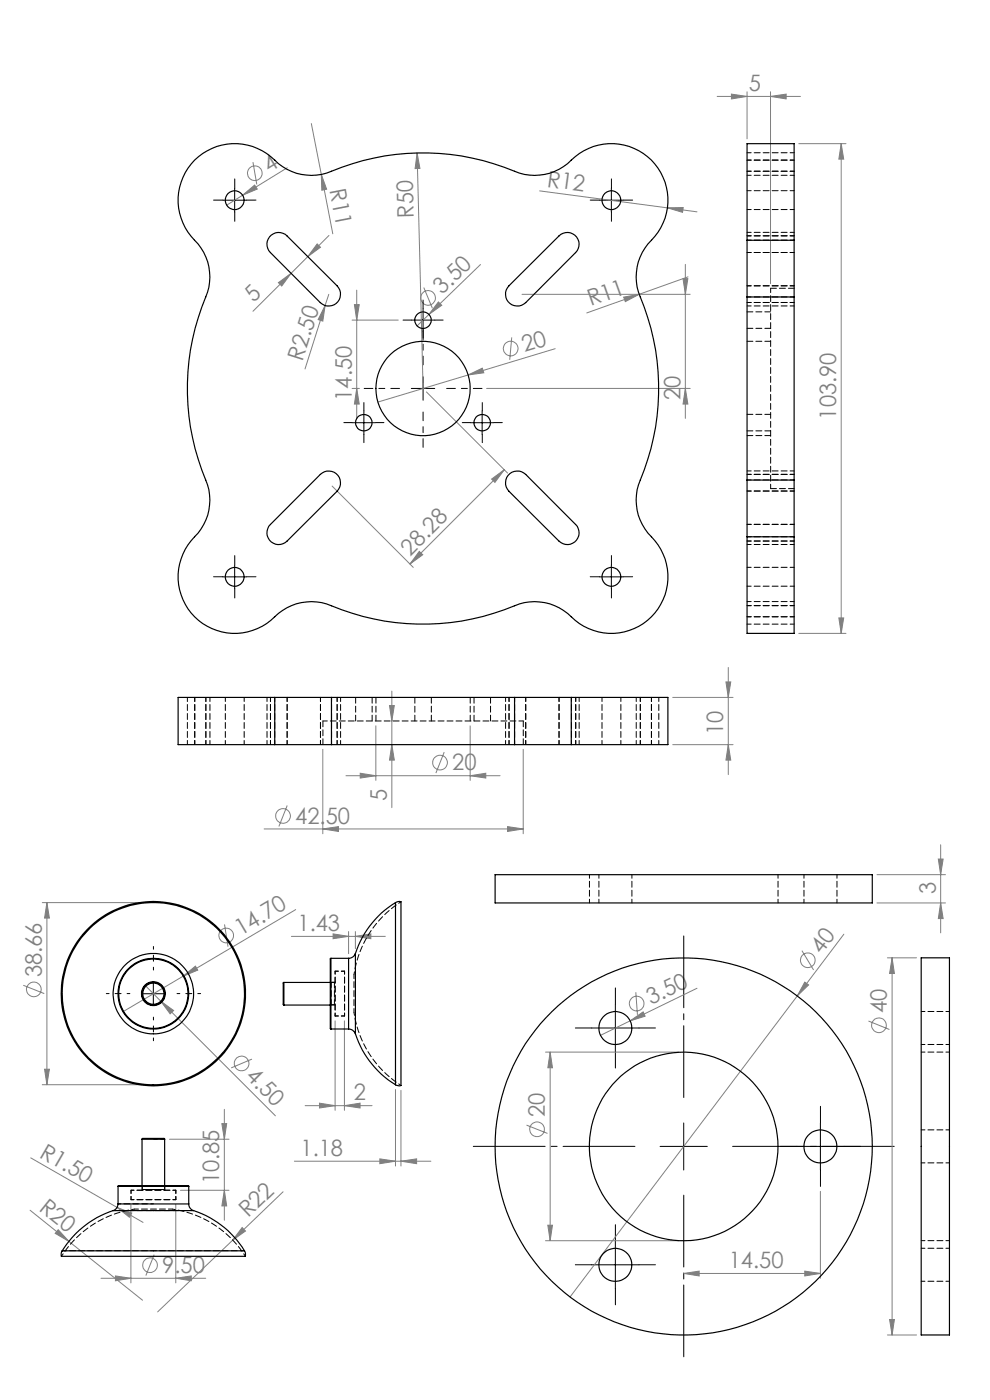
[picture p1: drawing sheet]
<svg xmlns="http://www.w3.org/2000/svg" width="210mm" height="297mm" viewBox="0 0 210 297" stroke-linecap="round" stroke-linejoin="round" font-family="sans-serif">
<defs><g id="words">
<g font-size="4.8" fill="#808080">
<text x="158.9" y="19.4">5</text>
<text x="57.1" y="36.8" transform="rotate(-32 57.1 36.8)">4</text>
<text x="69.9" y="40.3" transform="rotate(79 69.9 40.3)">R11</text>
<text x="115.9" y="39.6" transform="rotate(8 115.9 39.6)">R12</text>
<text x="87.8" y="46.2" transform="rotate(-91 87.8 46.2)">R50</text>
<text x="53.8" y="64.4" transform="rotate(-45 53.8 64.4)">5</text>
<text x="93.8" y="62.6" transform="rotate(-44 93.8 62.6)">3.50</text>
<text x="125.3" y="64.9" transform="rotate(-20 125.3 64.9)">R11</text>
<text x="64.2" y="76.7" transform="rotate(-72 64.2 76.7)">R2.50</text>
<text x="111.3" y="74.8" transform="rotate(-17 111.3 74.8)">20</text>
<text x="74.6" y="85" transform="rotate(-90 74.6 85)">14.50</text>
<text x="144.3" y="84.9" transform="rotate(-90 144.3 84.9)">20</text>
<text x="177.4" y="89" transform="rotate(-90 177.4 89)">103.90</text>
<text x="87" y="118.1" transform="rotate(-45 87 118.1)">28.28</text>
<text x="153.4" y="156" transform="rotate(-90 153.4 156)">10</text>
<text x="95.9" y="163.4">20</text>
<text x="82.1" y="170" transform="rotate(-90 82.1 170)">5</text>
<text x="62.6" y="174.7">42.50</text>
<text x="198.5" y="189.7" transform="rotate(-90 198.5 189.7)">3</text>
<text x="63.1" y="197.5">1.43</text>
<text x="51.1" y="198.6" transform="rotate(-31 51.1 198.6)">14.70</text>
<text x="174.2" y="202.6" transform="rotate(-53 174.2 202.6)">40</text>
<text x="8.8" y="207.3" transform="rotate(-90 8.8 207.3)">38.66</text>
<text x="138.1" y="213.2" transform="rotate(-26 138.1 213.2)">3.50</text>
<text x="188.1" y="214.9" transform="rotate(-90 188.1 214.9)">40</text>
<text x="51.9" y="228.6" transform="rotate(45 51.9 228.6)">4.50</text>
<text x="75.1" y="233.5">2</text>
<text x="115.6" y="237" transform="rotate(-90 115.6 237)">20</text>
<text x="8.2" y="245.3" transform="rotate(30 8.2 245.3)">R1.50</text>
<text x="63.7" y="245.3">1.18</text>
<text x="46.5" y="251.2" transform="rotate(-90 46.5 251.2)">10.85</text>
<text x="8.1" y="256.7" transform="rotate(39 8.1 256.7)">R20</text>
<text x="52.6" y="258.5" transform="rotate(-44 52.6 258.5)">R22</text>
<text x="154.6" y="269.1">14.50</text>
<text x="34.4" y="270">9.50</text>
</g>
</g></defs>
<g fill="none" stroke="#808080" stroke-width=".21">
<path d="M155.2 20l3.3 .5-3.3 .5zM158.5 19.5v10M163.4 19.5v40.7M53.7 34.4l.8 4.7M60.9 35.6l-9.4 5.8M66 26.2l2.2 10.8M68.2 37l1.1 3.1-1 .3zM68.2 37l2.4 12.6M88.5 32.5l.6 3.2-1 .1zM88.5 32.5l1.2 49.9M152.1 20.5h17.7M163.4 20.5l3.4-.5v1z"/>
<path d="M169.4 30.5h10.1M178.4 30.5l.6 3.3h-1.1zM178.4 30.5v103.9M51.5 41.4l2.5-2.1 .6 .8zM51.5 41.4l-3.4 2.1M59.1 60l2.6-2-1.9 2.7zM61.7 58l-8 8M65.3 54.4l-3.6 3.6M67.3 51.7l.7 .8-2.7 1.9zM69.8 49.9l-4.5 4.5M101.9 56.1l-13.4 13M114.5 40.5l27.1 3.6"/>
<path d="M141.6 44.1l3.3-.1-.1 1zM141.6 44.1l6.2 .8M144.9 59.1h1l-.5 3.3zM145.4 56.1v32.7M145.9 58.7l-21.4 7.7M69 64.8l-.5 3.3-1-.3zM69 64.8l-4.3 13.5M69.7 62.4l-.7 2.4M74.7 67.9h9.8M75.2 64.6h1l-.5 3.3zM75.7 61.6v27.2M89.9 61l1.8 4.4"/>
<path d="M93 64.1l.7 .7-2.7 1.9zM99.3 79.5l3-1.4 .3 1zM99.3 79.5l-19.1 5.8M108.5 71.6l-.4 4.7M110.7 62.4h35.7M117.8 74l-18.5 5.5M132.3 63l3.3-.6-3 1.6zM74.7 82.4h1.5M75.7 82.4l.5 3.3h-1zM90.5 83.1l17.2 17.3M103.2 82.4h43.2M107 99.7l-20 20"/>
<path d="M145.4 82.4l.5 3.3h-1zM70.4 103.1l17.3 17.3M88.9 117l.8 .7-2.7 2zM104.3 101.6l2.7-1.9-2 2.6zM169.4 134.4h10.1M177.9 131.1h1.1l-.6 3.3zM68.5 159v17.9M79.7 154v11.6M82.6 149.7h1l-.5 3.3zM83.1 146.6v24.7M83.1 158l.5 3.3h-1zM94.2 159.6l-1.7 4.4"/>
<path d="M99.7 154v11.6M111 159v17.9M142.7 158h12.8M142.7 148h12.8M154 144.7h1l-.5 3.3zM154.5 158l.5 3.3h-1zM154.5 141.6v22.7M56 175.9h55M60.9 170.9l-1.7 4.4M68.5 175.9l3.3-.5v1zM73.4 164.6h32.7M76.4 164l3.3 .6-3.3 .5z"/>
<path d="M99.7 164.6l3.3-.6v1.1zM107.7 175.4l3.3 .5-3.3 .5zM199.5 179.2v18.7M9 191.5h22.5M9.9 191.5l.6 3.3h-1zM9.9 191.5v38.6M47.6 196.1l.8 4.7M61.8 198.6h19.9M62.7 193l-36.5 21.6M70.7 198.1l3.2 .5-3.2 .5zM73.9 197.6v4.7M75.4 198.6l3.3-.5v1z"/>
<path d="M75.4 197.6v3.7M179 198.2l-9.9 13.1M186 191.6h14.6M186 185.6h14.6M199 182.2h1.1l-.6 3.4zM199.5 191.6l.6 3.3h-1.1zM4.9 209l4.5 1.8M30.9 209.2l3.2 3.2M34.1 212.4l2.7 2-.7 .7zM34.1 212.4l24.3 24.3M38.9 207.1l2.6-2.1 .4 .8zM71.1 216.6v18.9"/>
<path d="M73.1 216.6v18.9M133.7 216.6l2.7-1.9 .4 .9zM134.9 210.5l.3 4.8M147.8 209.7l-20.4 9.9M169.1 211.3l-48.2 63.8M170.1 201.7l2.5 4.1M170.7 208.3l.8 .6-2.4 2.4zM184.2 216.6l4.5 1.8M188.2 203.2h6.2M189.2 203.2l.5 3.3h-1zM189.2 203.2v80M9 230.1h22.5"/>
<path d="M9.5 226.8h1l-.6 3.3zM47.1 238.4h1l-.5 3.3zM47.6 235.3v23.6M53.4 224.7l-4.4 1.9M64.7 234.6h14.2M67.8 234l3.3 .6-3.3 .5zM73.1 234.6l3.3-.6v1.1zM83.9 231.1v16.3M85.1 231.3v16.1M111.7 238.7l4.4 1.7M115.7 223.2h28.3M116.7 223.2l.5 3.3h-1z"/>
<path d="M116.7 223.2v40M6.4 256.7l23.8 19.1M6.5 245.6l18.3 10.5M24.8 256.1l3.1 1.2-.5 .9zM24.8 256.1l5.5 3.2M27.8 255.5v16.7M35.9 241.7h12.7M37.3 255.5v16.7M38.3 252.5h10.3M47.6 252.5l.5 3.3h-1zM60 252.8l-10.6 10.3M62.4 246.3h29"/>
<path d="M80.6 245.8l3.3 .5-3.3 .6zM85.1 246.3l3.3-.5v1.1zM116.2 259.9h1l-.5 3.3zM174 252.7v18.5M12.3 260.9l2.3 2.4-2.9-1.6zM21.4 271.2h22.2M24.5 270.7l3.3 .5-3.3 .5zM32.7 266.2l-1.8 4.4M37.3 271.2l3.3-.5v1zM49.4 263.1l-16 15.2M51.4 260.4l.7 .8-2.7 1.9zM115.7 263.2h28.3"/>
<path d="M145 270.2l3.3-.5v1zM145 270.2h29M170.7 269.7l3.3 .5-3.3 .5zM188.7 279.9h1l-.5 3.3zM188.2 283.2h6.2"/>
<circle cx="54" cy="36.7" r="1.56"/>
<circle cx="90.8" cy="63.2" r="1.56"/>
<circle cx="108.3" cy="73.9" r="1.55"/>
<circle cx="60" cy="173.1" r="1.55"/>
<circle cx="93.3" cy="161.8" r="1.55"/>
<circle cx="48" cy="198.5" r="1.55"/>
<circle cx="7.2" cy="209.9" r="1.56"/>
<circle cx="135.1" cy="212.9" r="1.56"/>
<circle cx="171.4" cy="203.7" r="1.55"/>
<circle cx="186.4" cy="217.5" r="1.56"/>
<circle cx="51.2" cy="225.6" r="1.56"/>
<circle cx="113.9" cy="239.6" r="1.56"/>
<circle cx="31.8" cy="268.4" r="1.56"/>
</g>
<g fill="none" stroke="#000" stroke-width=".21" stroke-dasharray="15.2 1.3 1.3 1.3">
<path d="M49.8 40v-2M129.7 40v-2M47.3 42.5h-2M49.8 45v2M52.3 42.5h2M127.2 42.5h-2M129.7 45v2M132.2 42.5h2M87.2 67.9h-1.7M89.7 65.4v-1.7M89.7 70.4v1.8M92.2 67.9h1.8"/>
<path d="M74.7 89.7h-1.8M77.2 87.2v-1.8M77.2 92.2v1.7M79.7 89.7h1.7M99.8 89.7h-1.7M102.3 87.2v-1.8M102.3 92.2v1.7M104.8 89.7h1.8M49.8 119.9v-2M129.7 119.9v-2M47.3 122.4h-2M49.8 124.9v2"/>
<path d="M52.3 122.4h2M127.2 122.4h-2M129.7 124.9v2M132.2 122.4h2M125.5 218.1h-3.5M130.5 213.1v-3.5M135.5 218.1h3.5M130.5 223.1v3.5M174 238.2v-3.5M169 243.2h-3.5M174 248.2v3.5M179 243.2h3.5"/>
<path d="M125.5 268.3h-3.5M130.5 263.3v-3.5M130.5 273.3v3.5M135.5 268.3h3.5"/>
</g>
<path d="M89.7 77.4v-7.5M84.7 82.4h-7.5M89.7 87.4v7.5M94.7 82.4h7.5" fill="none" stroke="#000" stroke-width=".21" stroke-dasharray="15.2 1.3 1.3 1.3" stroke-dashoffset="13.4"/>
<path d="M145 233.2v-35M135 243.2h-35M145 253.2v35M155 243.2h35" fill="none" stroke="#000" stroke-width=".21" stroke-dasharray="15.2 1.3 1.3 1.3" stroke-dashoffset="-.4"/>
<path d="M27.5 210.8h-5M32.5 205.8v-5M32.5 215.8v5M37.5 210.8h5" fill="none" stroke="#000" stroke-width=".21" stroke-dasharray="15.2 1.3 1.3 1.3" stroke-dashoffset="14.6"/>
<g fill="none" stroke="#000" stroke-width=".21">
<path d="M49.8 40v5M129.7 40v5M47.3 42.5h5M127.2 42.5h5M87.2 67.9h5M89.7 65.4v5M89.7 79.9v5M74.7 89.7h5M77.2 87.2v5M87.2 82.4h5M99.8 89.7h5M102.3 87.2v5"/>
<path d="M49.8 119.9v5M129.7 119.9v5M47.3 122.4h5M127.2 122.4h5M30 210.8h5M32.5 208.3v5M125.5 218.1h10M130.5 213.1v10M145 238.2v10M174 238.2v10M140 243.2h10M169 243.2h10"/>
<path d="M125.5 268.3h10M130.5 263.3v10"/>
</g>
<g fill="#808080">
<path d="M12.3 260.9l2.3 2.4-2.9-1.6z"/>
<path d="M24.8 256.1l3.1 1.2-.5 .9z"/>
<path d="M141.6 44.1l3.3-.1-.1 1z"/>
<path d="M99.3 79.5l3-1.4 .3 1z"/>
<path d="M132.3 63l3.3-.6-3 1.6z"/>
<path d="M133.7 216.6l2.7-1.9 .4 .9z"/>
<path d="M38.9 207.1l2.6-2.1 .4 .8z"/>
<path d="M51.5 41.4l2.5-2.1 .6 .8z"/>
<path d="M51.4 260.4l.7 .8-2.7 1.9z"/>
<path d="M93 64.1l.7 .7-2.7 1.9z"/>
<path d="M170.7 208.3l.8 .6-2.4 2.4z"/>
<path d="M69 64.8l-.5 3.3-1-.3z"/>
<path d="M88.5 32.5l.6 3.2-1 .1z"/>
<path d="M68.2 37l1.1 3.1-1 .3z"/>
<path d="M34.1 212.4l2.7 2-.7 .7z"/>
<path d="M75.4 198.6l3.3-.5v1zM70.7 198.1l3.2 .5-3.2 .5z"/>
<path d="M76.4 164l3.3 .6-3.3 .5zM99.7 164.6l3.3-.6v1.1zM68.5 175.9l3.3-.5v1zM107.7 175.4l3.3 .5-3.3 .5zM155.2 20l3.3 .5-3.3 .5zM163.4 20.5l3.4-.5v1zM67.8 234l3.3 .6-3.3 .5zM73.1 234.6l3.3-.6v1.1zM24.5 270.7l3.3 .5-3.3 .5zM37.3 271.2l3.3-.5v1zM145 270.2l3.3-.5v1zM170.7 269.7l3.3 .5-3.3 .5z"/>
<path d="M67.3 51.7l.7 .8-2.7 1.9zM59.1 60l2.6-2-1.9 2.7z"/>
<path d="M88.9 117l.8 .7-2.7 2zM104.3 101.6l2.7-1.9-2 2.6z"/>
<path d="M145.4 82.4l.5 3.3h-1zM144.9 59.1h1l-.5 3.3zM154.5 158l.5 3.3h-1zM154 144.7h1l-.5 3.3zM47.6 252.5l.5 3.3h-1zM47.1 238.4h1l-.5 3.3zM199.5 191.6l.6 3.3h-1.1zM199 182.2h1.1l-.6 3.4z"/>
<path d="M75.2 64.6h1l-.5 3.3zM75.7 82.4l.5 3.3h-1zM82.6 149.7h1l-.5 3.3zM83.1 158l.5 3.3h-1zM178.4 30.5l.6 3.3h-1.1zM177.9 131.1h1.1l-.6 3.3zM9.9 191.5l.6 3.3h-1zM9.5 226.8h1l-.6 3.3zM116.7 223.2l.5 3.3h-1zM116.2 259.9h1l-.5 3.3zM189.2 203.2l.5 3.3h-1zM188.7 279.9h1l-.5 3.3z"/>
<path d="M80.6 245.8l3.3 .5-3.3 .6zM85.1 246.3l3.3-.5v1.1z"/>
</g>
<g fill="none" stroke="#000" stroke-width=".25">
<path d="M41.3 34a12.2 12.2 0 0 1 17.8 .7 11 11 0 0 0 11.2 1.6 50.7 50.7 0 0 1 39.9 .4 10.9 10.9 0 0 0 11-2.7 12.1 12.1 0 0 1 17.4 .4 12.1 12.1 0 0 1-1.2 17.3 11 11 0 0 0-1.6 11.3 50.7 50.7 0 0 1-.4 39.9 10.9 10.9 0 0 0 2.8 11 12.1 12.1 0 0 1-.4 17.4 12.1 12.1 0 0 1-17.4-1.2 11 11 0 0 0-11.3-1.6 50.7 50.7 0 0 1-39.8-.4 11.3 11.3 0 0 0-11.9 3.5 12 12 0 0 1-16.9-1.6 12 12 0 0 1 1.5-16.9 11 11 0 0 0 1.6-11.3 50.7 50.7 0 0 1 .4-39.8 10.9 10.9 0 0 0-2.7-11 12.1 12.1 0 0 1 0-17zM57.2 50.2a2.48 2.48 0 0 1 3.7-.1l10.6 10.5a2.52 2.52 0 0 1 0 3.6 2.52 2.52 0 0 1-3.6 0l-10.5-10.6a2.5 2.5 0 0 1-.2-3.4zM158.5 51v-20.5h10v20.5M158.5 51v12M158.5 51h10M168.5 51v12M107.9 60.6l10.7-10.5a2.49 2.49 0 0 1 3.5-.1 2.49 2.49 0 0 1 0 3.6l-10.6 10.6a2.52 2.52 0 0 1-3.5 0 2.52 2.52 0 0 1-.1-3.6zM158.5 63v38.8M158.5 63h10M168.5 63v38.8M67.9 100.6a2.52 2.52 0 0 1 3.6 .1 2.52 2.52 0 0 1 0 3.5l-10.6 10.6a2.49 2.49 0 0 1-3.5 0 2.49 2.49 0 0 1 0-3.5zM107.8 100.9a2.57 2.57 0 0 1 3.7-.3l10.6 10.7a2.49 2.49 0 0 1 0 3.5 2.49 2.49 0 0 1-3.5 0l-10.7-10.6a2.52 2.52 0 0 1-.1-3.3z"/>
<path d="M158.5 113.9v20.5h10v-20.5M158.5 101.8v12.1M158.5 113.9h10M158.5 101.8h10M168.5 101.8v12.1M58.3 148h-20.5v10h20.5M58.3 148h12M58.3 158h12M58.3 148v10M70.3 148h38.8M70.3 158h38.8M70.3 148v10"/>
<path d="M109.1 148h12.1M109.1 158h12.1M109.1 148v10M121.2 148h20.5v10h-20.5M121.2 148v10M83.9 191.5l.1-.1a.9 .9 0 0 1 1.1 0v38.4a.4 .4 0 0 1-.1 .5 .4 .4 0 0 1-.5 0l-.6-.2M83.9 191.5a20 20 0 0 0-8.5 10.8M83.9 191.5v38.6M105 185.6h80v6h-80zM60.2 208.4l-.1 .1v4.6l.1 .1M60.2 208.4v4.8M60.2 213.2h9.9"/>
<path d="M60.2 208.4h9.9M70.2 203.3l-.1 .1v14.8l.1 .1M70.2 203.3v15M70.2 218.3h3.7M70.2 203.3h3.7M73.9 218.3a1.55 1.55 0 0 1 1.5 1M73.9 203.3v15M75.4 219.3a19.8 19.8 0 0 0 8.5 10.8M75.4 202.3a1.55 1.55 0 0 1-1.5 1M75.4 202.3v17M195.4 203.2h6v80h-6zM24 256.8a20.1 20.1 0 0 0-10.8 8.6"/>
<path d="M24 256.8h17.1M25 255.4a1.55 1.55 0 0 1-1 1.4M25 251.7l.1-.2h14.9v.2M25 255.4h15M25 251.7h15M25 251.7v3.7M30.1 241.7l.2-.2h4.5l.1 .2M30.1 241.7h4.8M30.1 241.7v9.8M34.9 241.7v9.8M40 255.4a1.46 1.46 0 0 0 1.1 1.4M40 251.7v3.7"/>
<path d="M41.1 256.8a20.1 20.1 0 0 1 10.8 8.6M13.2 265.4l-.2 .7a.37 .37 0 0 0 .1 .4 .37 .37 0 0 0 .4 0h37.5a.96 .96 0 0 0 1.1-.1l-.2-1M13.2 265.4h38.7"/>
<circle cx="49.8" cy="42.5" r="2"/>
<circle cx="129.7" cy="42.5" r="2"/>
<circle cx="89.7" cy="67.9" r="1.75"/>
<circle cx="77.2" cy="89.7" r="1.75"/>
<circle cx="89.7" cy="82.4" r="10"/>
<circle cx="102.3" cy="89.7" r="1.75"/>
<circle cx="49.8" cy="122.4" r="2"/>
<circle cx="129.7" cy="122.4" r="2"/>
<circle cx="32.5" cy="210.8" r="19.6"/>
<circle cx="32.5" cy="210.8" r="7.5"/>
<circle cx="32.5" cy="210.8" r="2.24"/>
<circle cx="32.5" cy="210.8" r="2.39"/>
<circle cx="32.5" cy="210.8" r="2.53"/>
<circle cx="32.5" cy="210.8" r="7.3"/>
<circle cx="32.5" cy="210.8" r="8.5"/>
<circle cx="32.5" cy="210.8" r="19.3"/>
<circle cx="130.5" cy="218.1" r="3.5"/>
<circle cx="145" cy="243.2" r="40"/>
<circle cx="145" cy="243.2" r="20"/>
<circle cx="174" cy="243.2" r="3.5"/>
<circle cx="130.5" cy="268.3" r="3.5"/>
</g>
<g fill="none" stroke="#000" stroke-width=".21" stroke-dasharray="1.3 .6" stroke-dashoffset=".4">
<path d="M158.5 34h10M158.5 36.3h10M158.5 37.2h10M168.5 32.4h-10M158.5 50h10M158.5 53.6h10M158.5 50.9h10M158.5 44.5h10M168.5 40.5h-10M168.5 49.3h-10M158.5 60.6h10M158.5 64.2h10"/>
<path d="M158.5 63h10M158.5 64.9h10M168.5 99.9h-10M158.5 111.2h10M158.5 114.8h10M158.5 104.2h10M158.5 100.6h10M158.5 113.9h10M158.5 101.8h10M158.5 115.5h10M158.5 130.8h10M158.5 128.5h10"/>
<path d="M158.5 124.4h10M158.5 132.4h10M168.5 120.4h-10M168.5 127.6h-10M39.7 147.9v10M41.3 147.9v10M43.7 147.9v10M44.5 157.9v-10M47.8 147.9v10M51.8 157.9v-10M56.6 147.9v10M57.4 147.9v10"/>
<path d="M58.3 147.9v10M60.9 147.9v10M68 147.9v10M70.3 147.9v10M71.5 147.9v10M72.2 157.9v-10M107.2 147.9v10M108 147.9v10M109.2 147.9v10M111.5 147.9v10M118.6 147.9v10M121.2 147.9v10"/>
<path d="M122.1 147.9v10M122.9 157.9v-10M127.7 147.9v10M131.7 157.9v-10M135 147.9v10M135.8 147.9v10M138.2 147.9v10M139.7 157.9v-10M75.1 214.8v-8M28.5 256.5h8M32.5 241.6h2.4M51.9 265.3h-38.7"/>
</g>
<path d="M163.5 61.2v42.5M111 152.9h-42.5M70.2 213.2h.7M70.9 208.4h-.7M30.2 251.6v.7M34.9 252.3v-.7" fill="none" stroke="#000" stroke-width=".21" stroke-dasharray="1.3 .6" stroke-dashoffset=".3"/>
<g fill="none" stroke="#000" stroke-width=".21" stroke-dasharray="1.3 .6">
<path d="M158.5 69.7h5M163.5 72.4h-5M163.5 66.2h-5M168.5 61.2h-5M158.5 91.4h5M158.5 92.4h5M163.5 87.9h-5M163.5 103.7h5M68.5 152.9v5M75.4 147.9v5M78.9 152.9v-5M79.7 147.9v5"/>
<path d="M88 147.9v5M91.5 152.9v-5M99.7 152.9v-5M100.6 147.9v5M104.1 152.9v-5M111 157.9v-5M70.1 213.3l.1-.1M70.2 208.4l-.1-.1M70.9 213.2l.2 .1M71.1 208.3l-.2 .1M30 251.5l.2 .1M30.2 252.3l-.2 .2"/>
<path d="M34.9 251.6l.2-.1M35.1 252.5l-.2-.2"/>
</g>
<path d="M85.1 191.3a22 22 0 0 0-10 15.5M71.1 215.5v-9.5M71.1 215.5h2M73.1 215.5v-9.5M73.1 206h-2M75.1 214.8a22 22 0 0 0 10 15.5M27.8 252.5h9.5M27.8 254.5h9.5M27.8 252.5v2M28.5 256.5a22 22 0 0 0-15.5 10M37.3 254.5v-2M52 266.5a22 22 0 0 0-15.5-10" fill="none" stroke="#000" stroke-width=".21" stroke-dasharray="1.3 .6" stroke-dashoffset=".6"/>
<g fill="none" stroke="#000" stroke-width=".21" stroke-dasharray="1.3 .6" stroke-dashoffset=".5">
<path d="M125 185.5v6M127 185.5v6M134 191.5v-6M165 191.5v-6M170.5 185.5v6M177.5 191.5v-6M70.1 213.2h1M71.1 208.4h-1M201.4 214.6h-6M195.4 221.6h6M201.4 239.7h-6M201.4 223.2h-6"/>
<path d="M30.1 251.5v1M34.9 252.5v-1M195.4 246.7h6M195.4 263.2h6M195.4 271.8h6M201.4 264.8h-6"/>
</g>
<path d="M70.2 208.4v4.8M70.9 213.2v-4.8" fill="none" stroke="#000" stroke-width=".21" stroke-dasharray="1.3 .6" stroke-dashoffset=".2"/>
<path d="M24 256.8h17.1M32.5 252.3h2.4h-4.7h2.3M32.5 251.6h-2.3h4.7h-2.4M32.5 255.4h-7.5M32.5 251.6h7.5" fill="none" stroke="#000" stroke-width=".21" stroke-dasharray="1.3 .6" stroke-dashoffset=".7"/>
<use href="#words"/>
</svg>
